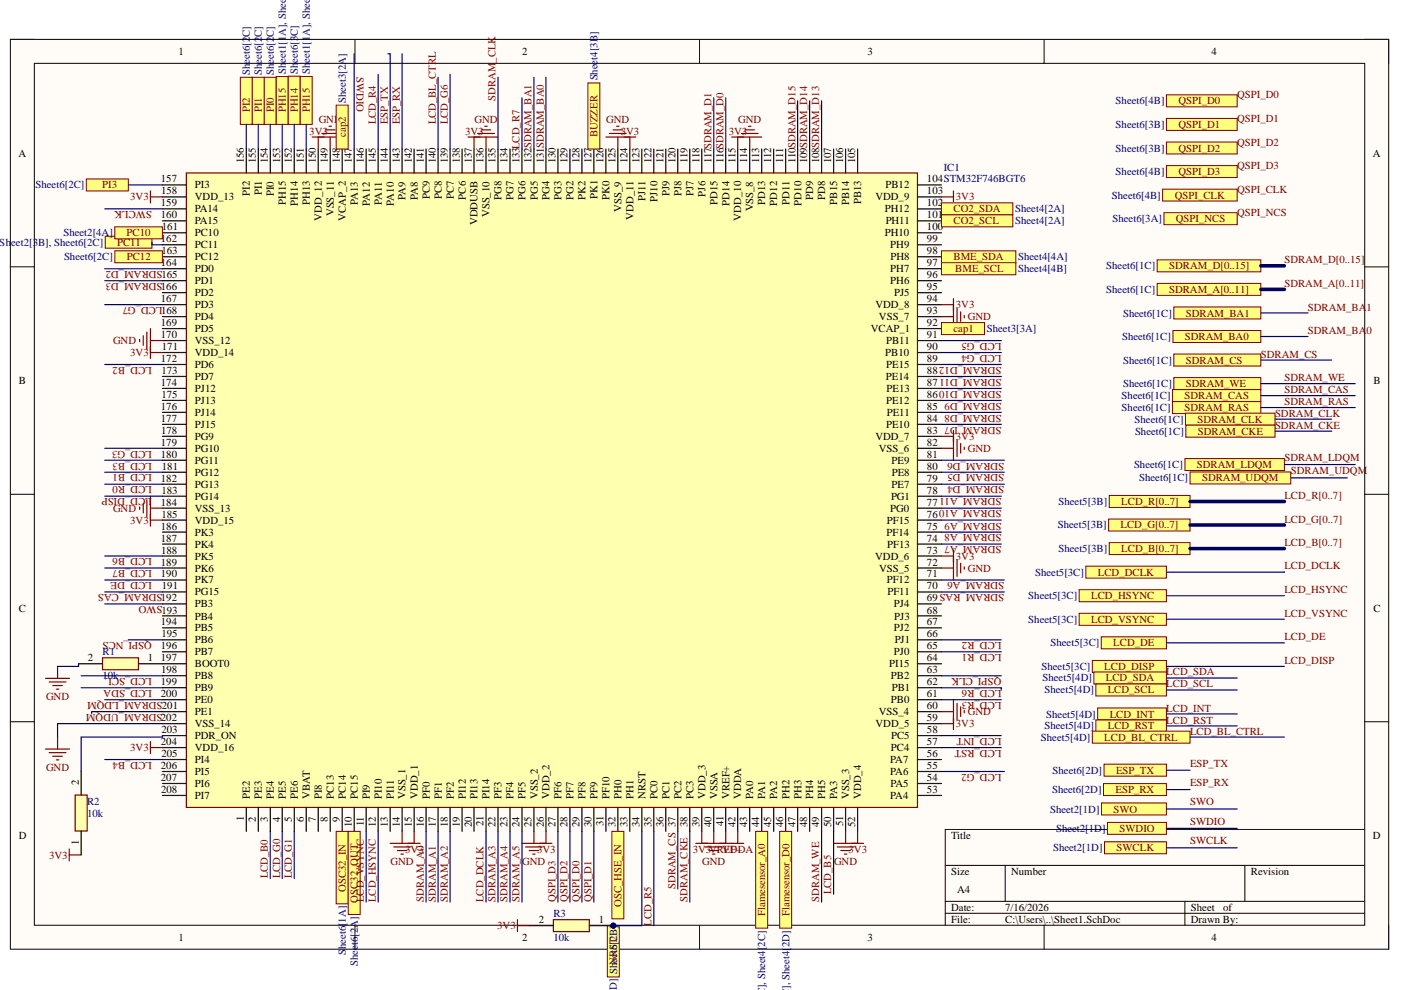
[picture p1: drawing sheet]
<svg xmlns="http://www.w3.org/2000/svg" width="297mm" height="210mm" viewBox="0 0 297 210" stroke-linecap="round" stroke-linejoin="round" font-family="sans-serif">
<defs><g id="words">
<g font-size="2.3">
<text x="37.8" y="11.7">1</text>
<text x="110.7" y="11.7">2</text>
<text x="183.9" y="11.7">3</text>
<text x="256.8" y="11.7">4</text>
<text x="3.9" y="33.2">A</text>
<text x="51.7" y="34.6" transform="rotate(-90 51.7 34.6)">156</text>
<text x="54.3" y="34.6" transform="rotate(-90 54.3 34.6)">155</text>
<text x="56.8" y="34.6" transform="rotate(-90 56.8 34.6)">154</text>
<text x="59.4" y="34.6" transform="rotate(-90 59.4 34.6)">153</text>
<text x="61.9" y="34.6" transform="rotate(-90 61.9 34.6)">152</text>
<text x="64.4" y="34.6" transform="rotate(-90 64.4 34.6)">151</text>
<text x="67" y="34.6" transform="rotate(-90 67 34.6)">150</text>
<text x="69.5" y="34.6" transform="rotate(-90 69.5 34.6)">149</text>
<text x="72.1" y="34.6" transform="rotate(-90 72.1 34.6)">148</text>
<text x="74.6" y="34.6" transform="rotate(-90 74.6 34.6)">147</text>
<text x="77.1" y="34.6" transform="rotate(-90 77.1 34.6)">146</text>
<text x="79.7" y="34.6" transform="rotate(-90 79.7 34.6)">145</text>
<text x="82.2" y="34.6" transform="rotate(-90 82.2 34.6)">144</text>
<text x="84.7" y="34.6" transform="rotate(-90 84.7 34.6)">143</text>
<text x="87.3" y="34.6" transform="rotate(-90 87.3 34.6)">142</text>
<text x="89.9" y="34.6" transform="rotate(-90 89.9 34.6)">141</text>
<text x="92.4" y="34.6" transform="rotate(-90 92.4 34.6)">140</text>
<text x="94.9" y="34.6" transform="rotate(-90 94.9 34.6)">139</text>
<text x="97.5" y="34.6" transform="rotate(-90 97.5 34.6)">138</text>
<text x="100" y="34.6" transform="rotate(-90 100 34.6)">137</text>
<text x="102.5" y="34.6" transform="rotate(-90 102.5 34.6)">136</text>
<text x="105.1" y="34.6" transform="rotate(-90 105.1 34.6)">135</text>
<text x="107.6" y="34.6" transform="rotate(-90 107.6 34.6)">134</text>
<text x="110.2" y="34.6" transform="rotate(-90 110.2 34.6)">133LCD_R7</text>
<text x="112.7" y="34.6" transform="rotate(-90 112.7 34.6)">132SDRAM_BA1</text>
<text x="115.3" y="34.6" transform="rotate(-90 115.3 34.6)">131SDRAM_BA0</text>
<text x="117.8" y="34.6" transform="rotate(-90 117.8 34.6)">130</text>
<text x="120.3" y="34.6" transform="rotate(-90 120.3 34.6)">129</text>
<text x="122.9" y="34.6" transform="rotate(-90 122.9 34.6)">128</text>
<text x="125.4" y="34.6" transform="rotate(-90 125.4 34.6)">127</text>
<text x="128" y="34.6" transform="rotate(-90 128 34.6)">126</text>
<text x="130.5" y="34.6" transform="rotate(-90 130.5 34.6)">125</text>
<text x="133" y="34.6" transform="rotate(-90 133 34.6)">124</text>
<text x="135.6" y="34.6" transform="rotate(-90 135.6 34.6)">123</text>
<text x="138.1" y="34.6" transform="rotate(-90 138.1 34.6)">122</text>
<text x="140.7" y="34.6" transform="rotate(-90 140.7 34.6)">121</text>
<text x="143.2" y="34.6" transform="rotate(-90 143.2 34.6)">120</text>
<text x="145.8" y="34.6" transform="rotate(-90 145.8 34.6)">119</text>
<text x="148.3" y="34.6" transform="rotate(-90 148.3 34.6)">118</text>
<text x="150.8" y="34.6" transform="rotate(-90 150.8 34.6)">117SDRAM_D1</text>
<text x="153.4" y="34.6" transform="rotate(-90 153.4 34.6)">116SDRAM_D0</text>
<text x="155.9" y="34.6" transform="rotate(-90 155.9 34.6)">115</text>
<text x="158.4" y="34.6" transform="rotate(-90 158.4 34.6)">114</text>
<text x="161" y="34.6" transform="rotate(-90 161 34.6)">113</text>
<text x="163.5" y="34.6" transform="rotate(-90 163.5 34.6)">112</text>
<text x="166.1" y="34.6" transform="rotate(-90 166.1 34.6)">111</text>
<text x="168.6" y="34.6" transform="rotate(-90 168.6 34.6)">110SDRAM_D15</text>
<text x="171.2" y="34.6" transform="rotate(-90 171.2 34.6)">109SDRAM_D14</text>
<text x="173.7" y="34.6" transform="rotate(-90 173.7 34.6)">108SDRAM_D13</text>
<text x="176.2" y="34.6" transform="rotate(-90 176.2 34.6)">107</text>
<text x="178.8" y="34.6" transform="rotate(-90 178.8 34.6)">106</text>
<text x="181.3" y="34.6" transform="rotate(-90 181.3 34.6)">105</text>
<text x="291" y="33.2">A</text>
<text x="34.1" y="38.7">157</text>
<text x="34.2" y="41.2">158</text>
<text x="41.3" y="40">PI3</text>
<text x="53" y="41.5" transform="rotate(-90 53 41.5)">PI2</text>
<text x="55.5" y="41.3" transform="rotate(-90 55.5 41.3)">PI1</text>
<text x="58.1" y="41.6" transform="rotate(-90 58.1 41.6)">PI0</text>
<text x="142" y="41.6" transform="rotate(-90 142 41.6)">PJ9</text>
<text x="144.5" y="41.6" transform="rotate(-90 144.5 41.6)">PJ8</text>
<text x="147" y="41.6" transform="rotate(-90 147 41.6)">PJ7</text>
<text x="149.6" y="41.7" transform="rotate(-90 149.6 41.7)">PJ6</text>
<text x="187.7" y="40">PB12</text>
<text x="196.5" y="41.2">103</text>
<text x="196.5" y="38.7">104STM32F746BGT6</text>
<text x="34.1" y="46.3">160</text>
<text x="34.1" y="43.8">159</text>
<text x="41.3" y="47.6">PA15</text>
<text x="41.3" y="45">PA14</text>
<text x="41.3" y="42.5">VDD_13</text>
<text x="60.6" y="43.5" transform="rotate(-90 60.6 43.5)">PH15</text>
<text x="63.2" y="43.6" transform="rotate(-90 63.2 43.6)">PH14</text>
<text x="65.7" y="43.5" transform="rotate(-90 65.7 43.5)">PH13</text>
<text x="68.2" y="46.8" transform="rotate(-90 68.2 46.8)">VDD_12</text>
<text x="70.8" y="45.8" transform="rotate(-90 70.8 45.8)">VSS_11</text>
<text x="73.3" y="46.8" transform="rotate(-90 73.3 46.8)">VCAP_2</text>
<text x="75.9" y="43.5" transform="rotate(-90 75.9 43.5)">PA13</text>
<text x="78.4" y="43.6" transform="rotate(-90 78.4 43.6)">PA12</text>
<text x="80.9" y="43.4" transform="rotate(-90 80.9 43.4)">PA11</text>
<text x="83.5" y="43.6" transform="rotate(-90 83.5 43.6)">PA10</text>
<text x="86" y="42.4" transform="rotate(-90 86 42.4)">PA9</text>
<text x="88.6" y="42.4" transform="rotate(-90 88.6 42.4)">PA8</text>
<text x="91.1" y="42.3" transform="rotate(-90 91.1 42.3)">PC9</text>
<text x="93.7" y="42.3" transform="rotate(-90 93.7 42.3)">PC8</text>
<text x="96.2" y="42.3" transform="rotate(-90 96.2 42.3)">PC7</text>
<text x="98.7" y="42.3" transform="rotate(-90 98.7 42.3)">PC6</text>
<text x="101.3" y="47.7" transform="rotate(-90 101.3 47.7)">VDDUSB</text>
<text x="103.8" y="46" transform="rotate(-90 103.8 46)">VSS_10</text>
<text x="106.3" y="42.4" transform="rotate(-90 106.3 42.4)">PG8</text>
<text x="108.9" y="42.4" transform="rotate(-90 108.9 42.4)">PG7</text>
<text x="111.4" y="42.4" transform="rotate(-90 111.4 42.4)">PG6</text>
<text x="114" y="42.4" transform="rotate(-90 114 42.4)">PG5</text>
<text x="116.5" y="42.4" transform="rotate(-90 116.5 42.4)">PG4</text>
<text x="119.1" y="42.3" transform="rotate(-90 119.1 42.3)">PG3</text>
<text x="121.6" y="42.4" transform="rotate(-90 121.6 42.4)">PG2</text>
<text x="124.1" y="42.4" transform="rotate(-90 124.1 42.4)">PK2</text>
<text x="126.7" y="42.2" transform="rotate(-90 126.7 42.2)">PK1</text>
<text x="129.2" y="42.4" transform="rotate(-90 129.2 42.4)">PK0</text>
<text x="131.8" y="44.9" transform="rotate(-90 131.8 44.9)">VSS_9</text>
<text x="134.3" y="46.6" transform="rotate(-90 134.3 46.6)">VDD_11</text>
<text x="136.8" y="42.6" transform="rotate(-90 136.8 42.6)">PJ11</text>
<text x="139.4" y="42.8" transform="rotate(-90 139.4 42.8)">PJ10</text>
<text x="152.1" y="43.5" transform="rotate(-90 152.1 43.5)">PD15</text>
<text x="154.6" y="43.6" transform="rotate(-90 154.6 43.6)">PD14</text>
<text x="157.2" y="46.8" transform="rotate(-90 157.2 46.8)">VDD_10</text>
<text x="159.7" y="44.8" transform="rotate(-90 159.7 44.8)">VSS_8</text>
<text x="162.2" y="43.5" transform="rotate(-90 162.2 43.5)">PD13</text>
<text x="164.8" y="43.6" transform="rotate(-90 164.8 43.6)">PD12</text>
<text x="167.4" y="43.4" transform="rotate(-90 167.4 43.4)">PD11</text>
<text x="169.9" y="43.6" transform="rotate(-90 169.9 43.6)">PD10</text>
<text x="172.4" y="42.4" transform="rotate(-90 172.4 42.4)">PD9</text>
<text x="175" y="42.4" transform="rotate(-90 175 42.4)">PD8</text>
<text x="177.5" y="43.4" transform="rotate(-90 177.5 43.4)">PB15</text>
<text x="180" y="43.5" transform="rotate(-90 180 43.5)">PB14</text>
<text x="182.6" y="43.3" transform="rotate(-90 182.6 43.3)">PB13</text>
<text x="185.6" y="42.5">VDD_9</text>
<text x="187.6" y="45">PH12</text>
<text x="187.8" y="47.6">PH11</text>
<text x="196.5" y="46.3">101</text>
<text x="196.5" y="43.8">102</text>
<text x="34.1" y="51.4">162</text>
<text x="34.3" y="53.9">163</text>
<text x="34.3" y="48.8">161</text>
<text x="41.3" y="52.7">PC11</text>
<text x="41.3" y="50.1">PC10</text>
<text x="187.6" y="50.1">PH10</text>
<text x="188.8" y="52.7">PH9</text>
<text x="196.5" y="53.9">98</text>
<text x="196.5" y="51.4">99</text>
<text x="196.5" y="48.8">100</text>
<text x="34.1" y="56.5">164</text>
<text x="34.2" y="59">165</text>
<text x="41.3" y="57.7">PD0</text>
<text x="41.3" y="55.2">PC12</text>
<text x="188.8" y="57.7">PH7</text>
<text x="188.8" y="55.2">PH8</text>
<text x="196.5" y="59">96</text>
<text x="196.5" y="56.5">97</text>
<text x="34.1" y="64.1">167</text>
<text x="34.1" y="61.5">166</text>
<text x="41.3" y="65.3">PD3</text>
<text x="41.3" y="62.8">PD2</text>
<text x="41.3" y="60.3">PD1</text>
<text x="185.6" y="65.3">VDD_8</text>
<text x="188.8" y="60.3">PH6</text>
<text x="189.6" y="62.8">PJ5</text>
<text x="196.5" y="64.1">94</text>
<text x="196.5" y="61.5">95</text>
<text x="34.1" y="71.7">170</text>
<text x="34.1" y="69.1">169</text>
<text x="34.2" y="66.6">168</text>
<text x="41.3" y="70.4">PD5</text>
<text x="41.3" y="67.9">PD4</text>
<text x="184.6" y="70.4">VCAP_1</text>
<text x="186.4" y="67.9">VSS_7</text>
<text x="196.5" y="71.7">91</text>
<text x="196.5" y="69.1">92</text>
<text x="196.5" y="66.6">93</text>
<text x="34.1" y="76.8">172</text>
<text x="34.3" y="74.2">171</text>
<text x="41.3" y="75.5">VDD_14</text>
<text x="41.3" y="72.9">VSS_12</text>
<text x="187.7" y="75.5">PB10</text>
<text x="187.9" y="72.9">PB11</text>
<text x="196.5" y="76.8">89</text>
<text x="196.5" y="74.2">90</text>
<text x="4" y="81.4">B</text>
<text x="34.1" y="81.9">174</text>
<text x="34.3" y="79.3">173</text>
<text x="41.3" y="83.1">PJ12</text>
<text x="41.3" y="80.6">PD7</text>
<text x="41.3" y="78.1">PD6</text>
<text x="187.8" y="80.6">PE14</text>
<text x="187.9" y="78.1">PE15</text>
<text x="188" y="83.1">PE13</text>
<text x="196.5" y="81.9">87</text>
<text x="196.5" y="79.3">88</text>
<text x="291.2" y="81.4">B</text>
<text x="34.1" y="89.5">177</text>
<text x="34.1" y="86.9">176</text>
<text x="34.2" y="84.4">175</text>
<text x="41.3" y="88.2">PJ14</text>
<text x="41.3" y="85.7">PJ13</text>
<text x="187.9" y="85.7">PE12</text>
<text x="188" y="88.2">PE11</text>
<text x="196.5" y="89.5">84</text>
<text x="196.5" y="86.9">85</text>
<text x="196.5" y="84.4">86</text>
<text x="34.1" y="94.5">179</text>
<text x="34.2" y="92">178</text>
<text x="41.3" y="95.8">PG10</text>
<text x="41.3" y="93.3">PG9</text>
<text x="41.3" y="90.7">PJ15</text>
<text x="185.6" y="93.3">VDD_7</text>
<text x="186.3" y="95.8">VSS_6</text>
<text x="187.9" y="90.7">PE10</text>
<text x="196.5" y="94.5">82</text>
<text x="196.5" y="92">83</text>
<text x="34.1" y="97.1">180</text>
<text x="34.3" y="99.6">181</text>
<text x="41.3" y="100.9">PG12</text>
<text x="41.3" y="98.3">PG11</text>
<text x="189" y="98.3">PE9</text>
<text x="189.1" y="100.9">PE8</text>
<text x="196.5" y="99.6">80</text>
<text x="196.5" y="97.1">81</text>
<text x="34.1" y="107.2">184</text>
<text x="34.1" y="102.1">182</text>
<text x="34.3" y="104.7">183</text>
<text x="41.3" y="106">PG14</text>
<text x="41.3" y="103.4">PG13</text>
<text x="188.9" y="106">PG1</text>
<text x="189" y="103.4">PE7</text>
<text x="196.5" y="107.2">77</text>
<text x="196.5" y="104.7">78</text>
<text x="196.5" y="102.1">79</text>
<text x="34.1" y="112.3">186</text>
<text x="34.2" y="109.8">185</text>
<text x="41.3" y="113.6">PK3</text>
<text x="41.3" y="111">VDD_15</text>
<text x="41.3" y="108.5">VSS_13</text>
<text x="188" y="113.6">PF14</text>
<text x="188" y="111">PF15</text>
<text x="188.8" y="108.5">PG0</text>
<text x="196.5" y="112.3">75</text>
<text x="196.5" y="109.8">76</text>
<text x="34.1" y="119.9">189</text>
<text x="34.1" y="114.8">187</text>
<text x="34.2" y="117.4">188</text>
<text x="41.3" y="118.6">PK5</text>
<text x="41.3" y="116.1">PK4</text>
<text x="185.5" y="118.6">VDD_6</text>
<text x="188.1" y="116.1">PF13</text>
<text x="196.5" y="119.9">72</text>
<text x="196.5" y="117.4">73</text>
<text x="196.5" y="114.8">74</text>
<text x="34.1" y="122.4">190</text>
<text x="34.3" y="125">191</text>
<text x="41.3" y="123.7">PK7</text>
<text x="41.3" y="121.2">PK6</text>
<text x="186.4" y="121.2">VSS_5</text>
<text x="188" y="123.7">PF12</text>
<text x="196.5" y="125">70</text>
<text x="196.5" y="122.4">71</text>
<text x="4" y="129.7">C</text>
<text x="34.1" y="127.5">192</text>
<text x="34.3" y="130.1">193</text>
<text x="41.3" y="131.4">PB4</text>
<text x="41.3" y="128.8">PB3</text>
<text x="41.3" y="126.2">PG15</text>
<text x="188.2" y="126.2">PF11</text>
<text x="189.5" y="128.8">PJ4</text>
<text x="189.6" y="131.4">PJ3</text>
<text x="196.5" y="130.1">68</text>
<text x="196.5" y="127.5">69</text>
<text x="291.2" y="129.7">C</text>
<text x="34.1" y="137.7">196</text>
<text x="34.1" y="132.6">194</text>
<text x="34.2" y="135.2">195</text>
<text x="41.3" y="136.4">PB6</text>
<text x="41.3" y="133.9">PB5</text>
<text x="189.5" y="133.9">PJ2</text>
<text x="189.7" y="136.4">PJ1</text>
<text x="196.5" y="137.7">65</text>
<text x="196.5" y="135.2">66</text>
<text x="196.5" y="132.6">67</text>
<text x="18.6" y="140.2">2</text>
<text x="31.4" y="140.2">1</text>
<text x="34.1" y="140.2">197</text>
<text x="34.2" y="142.8">198</text>
<text x="41.3" y="141.5">BOOT0</text>
<text x="41.3" y="139">PB7</text>
<text x="188.5" y="141.5">PI15</text>
<text x="189.5" y="139">PJ0</text>
<text x="196.5" y="142.8">63</text>
<text x="196.5" y="140.2">64</text>
<text x="34.1" y="147.8">200</text>
<text x="34.1" y="145.3">199</text>
<text x="41.3" y="149.1">PE0</text>
<text x="41.3" y="146.6">PB9</text>
<text x="41.3" y="144">PB8</text>
<text x="188.9" y="149.1">PB0</text>
<text x="188.9" y="144">PB2</text>
<text x="189.1" y="146.6">PB1</text>
<text x="196.5" y="147.8">61</text>
<text x="196.5" y="145.3">62</text>
<text x="34.1" y="152.9">202</text>
<text x="34.3" y="155.4">203</text>
<text x="34.3" y="150.4">201</text>
<text x="41.3" y="154.2">VSS_14</text>
<text x="41.3" y="151.6">PE1</text>
<text x="185.6" y="154.2">VDD_5</text>
<text x="186.3" y="151.6">VSS_4</text>
<text x="196.5" y="155.4">58</text>
<text x="196.5" y="152.9">59</text>
<text x="196.5" y="150.4">60</text>
<text x="34.1" y="158">204</text>
<text x="34.2" y="160.5">205</text>
<text x="41.3" y="161.8">PI4</text>
<text x="41.3" y="159.3">VDD_16</text>
<text x="41.3" y="156.7">PDR_ON</text>
<text x="188.8" y="161.8">PA7</text>
<text x="188.9" y="159.3">PC4</text>
<text x="188.9" y="156.7">PC5</text>
<text x="196.5" y="160.5">56</text>
<text x="196.5" y="158">57</text>
<text x="16.7" y="166.5" transform="rotate(-90 16.7 166.5)">2</text>
<text x="34.1" y="165.6">207</text>
<text x="34.1" y="163.1">206</text>
<text x="41.3" y="166.9">PI6</text>
<text x="41.3" y="164.3">PI5</text>
<text x="188.8" y="164.3">PA6</text>
<text x="188.8" y="166.9">PA5</text>
<text x="196.5" y="165.6">54</text>
<text x="196.5" y="163.1">55</text>
<text x="34.2" y="168.1">208</text>
<text x="41.3" y="169.4">PI7</text>
<text x="53" y="169.4" transform="rotate(-90 53 169.4)">PE2</text>
<text x="55.5" y="169.4" transform="rotate(-90 55.5 169.4)">PE3</text>
<text x="58.1" y="169.4" transform="rotate(-90 58.1 169.4)">PE4</text>
<text x="60.6" y="169.4" transform="rotate(-90 60.6 169.4)">PE5</text>
<text x="63.2" y="169.4" transform="rotate(-90 63.2 169.4)">PE6</text>
<text x="65.7" y="169.4" transform="rotate(-90 65.7 169.4)">VBAT</text>
<text x="68.2" y="169.4" transform="rotate(-90 68.2 169.4)">PI8</text>
<text x="70.8" y="169.4" transform="rotate(-90 70.8 169.4)">PC13</text>
<text x="73.3" y="169.4" transform="rotate(-90 73.3 169.4)">PC14</text>
<text x="75.9" y="169.4" transform="rotate(-90 75.9 169.4)">PC15</text>
<text x="78.4" y="169.4" transform="rotate(-90 78.4 169.4)">PI9</text>
<text x="80.9" y="169.4" transform="rotate(-90 80.9 169.4)">PI10</text>
<text x="83.5" y="169.4" transform="rotate(-90 83.5 169.4)">PI11</text>
<text x="86" y="169.4" transform="rotate(-90 86 169.4)">VSS_1</text>
<text x="88.6" y="169.4" transform="rotate(-90 88.6 169.4)">VDD_1</text>
<text x="91.1" y="169.4" transform="rotate(-90 91.1 169.4)">PF0</text>
<text x="93.7" y="169.4" transform="rotate(-90 93.7 169.4)">PF1</text>
<text x="96.2" y="169.4" transform="rotate(-90 96.2 169.4)">PF2</text>
<text x="98.7" y="169.4" transform="rotate(-90 98.7 169.4)">PI12</text>
<text x="101.3" y="169.4" transform="rotate(-90 101.3 169.4)">PI13</text>
<text x="103.8" y="169.4" transform="rotate(-90 103.8 169.4)">PI14</text>
<text x="106.3" y="169.4" transform="rotate(-90 106.3 169.4)">PF3</text>
<text x="108.9" y="169.4" transform="rotate(-90 108.9 169.4)">PF4</text>
<text x="111.4" y="169.4" transform="rotate(-90 111.4 169.4)">PF5</text>
<text x="114" y="169.4" transform="rotate(-90 114 169.4)">VSS_2</text>
<text x="116.5" y="169.4" transform="rotate(-90 116.5 169.4)">VDD_2</text>
<text x="119.1" y="169.4" transform="rotate(-90 119.1 169.4)">PF6</text>
<text x="121.6" y="169.4" transform="rotate(-90 121.6 169.4)">PF7</text>
<text x="124.1" y="169.4" transform="rotate(-90 124.1 169.4)">PF8</text>
<text x="126.7" y="169.4" transform="rotate(-90 126.7 169.4)">PF9</text>
<text x="129.2" y="169.4" transform="rotate(-90 129.2 169.4)">PF10</text>
<text x="131.8" y="169.4" transform="rotate(-90 131.8 169.4)">PH0</text>
<text x="134.3" y="169.4" transform="rotate(-90 134.3 169.4)">PH1</text>
<text x="136.8" y="169.4" transform="rotate(-90 136.8 169.4)">NRST</text>
<text x="139.4" y="169.4" transform="rotate(-90 139.4 169.4)">PC0</text>
<text x="142" y="169.4" transform="rotate(-90 142 169.4)">PC1</text>
<text x="144.5" y="169.4" transform="rotate(-90 144.5 169.4)">PC2</text>
<text x="147" y="169.4" transform="rotate(-90 147 169.4)">PC3</text>
<text x="149.6" y="169.4" transform="rotate(-90 149.6 169.4)">VDD_3</text>
<text x="152.1" y="169.4" transform="rotate(-90 152.1 169.4)">VSSA</text>
<text x="154.6" y="169.4" transform="rotate(-90 154.6 169.4)">VREF+</text>
<text x="157.2" y="169.4" transform="rotate(-90 157.2 169.4)">VDDA</text>
<text x="159.7" y="169.4" transform="rotate(-90 159.7 169.4)">PA0</text>
<text x="162.2" y="169.4" transform="rotate(-90 162.2 169.4)">PA1</text>
<text x="164.8" y="169.4" transform="rotate(-90 164.8 169.4)">PA2</text>
<text x="167.4" y="169.4" transform="rotate(-90 167.4 169.4)">PH2</text>
<text x="169.9" y="169.4" transform="rotate(-90 169.9 169.4)">PH3</text>
<text x="172.4" y="169.4" transform="rotate(-90 172.4 169.4)">PH4</text>
<text x="175" y="169.4" transform="rotate(-90 175 169.4)">PH5</text>
<text x="177.5" y="169.4" transform="rotate(-90 177.5 169.4)">PA3</text>
<text x="180" y="169.4" transform="rotate(-90 180 169.4)">VSS_3</text>
<text x="182.6" y="169.4" transform="rotate(-90 182.6 169.4)">VDD_4</text>
<text x="188.8" y="169.4">PA4</text>
<text x="196.5" y="168.1">53</text>
<text x="4" y="177.9">D</text>
<text x="16.7" y="179.1" transform="rotate(-90 16.7 179.1)">1</text>
<text x="51.7" y="174.1" transform="rotate(-90 51.7 174.1)">1</text>
<text x="54.3" y="174.3" transform="rotate(-90 54.3 174.3)">2</text>
<text x="56.8" y="174.2" transform="rotate(-90 56.8 174.2)">3</text>
<text x="59.4" y="174.3" transform="rotate(-90 59.4 174.3)">4</text>
<text x="61.9" y="174.2" transform="rotate(-90 61.9 174.2)">5</text>
<text x="64.4" y="174.3" transform="rotate(-90 64.4 174.3)">6</text>
<text x="67" y="174.3" transform="rotate(-90 67 174.3)">7</text>
<text x="69.5" y="174.2" transform="rotate(-90 69.5 174.2)">8</text>
<text x="72.1" y="174.3" transform="rotate(-90 72.1 174.3)">9</text>
<text x="74.6" y="175.4" transform="rotate(-90 74.6 175.4)">10</text>
<text x="77.1" y="175.2" transform="rotate(-90 77.1 175.2)">11</text>
<text x="79.7" y="175.4" transform="rotate(-90 79.7 175.4)">12</text>
<text x="82.2" y="175.3" transform="rotate(-90 82.2 175.3)">13</text>
<text x="84.7" y="175.4" transform="rotate(-90 84.7 175.4)">14</text>
<text x="87.3" y="175.4" transform="rotate(-90 87.3 175.4)">15</text>
<text x="89.9" y="175.4" transform="rotate(-90 89.9 175.4)">16</text>
<text x="92.4" y="175.4" transform="rotate(-90 92.4 175.4)">17</text>
<text x="94.9" y="175.4" transform="rotate(-90 94.9 175.4)">18</text>
<text x="97.5" y="175.4" transform="rotate(-90 97.5 175.4)">19</text>
<text x="100" y="175.4" transform="rotate(-90 100 175.4)">20</text>
<text x="102.5" y="175.2" transform="rotate(-90 102.5 175.2)">21</text>
<text x="105.1" y="175.4" transform="rotate(-90 105.1 175.4)">22</text>
<text x="107.6" y="175.3" transform="rotate(-90 107.6 175.3)">23</text>
<text x="110.2" y="175.4" transform="rotate(-90 110.2 175.4)">24</text>
<text x="112.7" y="175.4" transform="rotate(-90 112.7 175.4)">25</text>
<text x="115.3" y="175.4" transform="rotate(-90 115.3 175.4)">26</text>
<text x="117.8" y="175.4" transform="rotate(-90 117.8 175.4)">27</text>
<text x="120.3" y="175.4" transform="rotate(-90 120.3 175.4)">28</text>
<text x="122.9" y="175.4" transform="rotate(-90 122.9 175.4)">29</text>
<text x="125.4" y="175.4" transform="rotate(-90 125.4 175.4)">30</text>
<text x="128" y="175.2" transform="rotate(-90 128 175.2)">31</text>
<text x="130.5" y="175.4" transform="rotate(-90 130.5 175.4)">32</text>
<text x="133" y="175.3" transform="rotate(-90 133 175.3)">33</text>
<text x="135.6" y="175.4" transform="rotate(-90 135.6 175.4)">34</text>
<text x="138.1" y="175.4" transform="rotate(-90 138.1 175.4)">35</text>
<text x="140.7" y="175.4" transform="rotate(-90 140.7 175.4)">36</text>
<text x="145.8" y="175.4" transform="rotate(-90 145.8 175.4)">38</text>
<text x="148.3" y="175.4" transform="rotate(-90 148.3 175.4)">39</text>
<text x="150.8" y="175.4" transform="rotate(-90 150.8 175.4)">40</text>
<text x="153.4" y="175.2" transform="rotate(-90 153.4 175.2)">41</text>
<text x="155.9" y="175.4" transform="rotate(-90 155.9 175.4)">42</text>
<text x="158.4" y="175.3" transform="rotate(-90 158.4 175.3)">43</text>
<text x="161" y="175.4" transform="rotate(-90 161 175.4)">44</text>
<text x="163.5" y="175.4" transform="rotate(-90 163.5 175.4)">45</text>
<text x="166.1" y="175.4" transform="rotate(-90 166.1 175.4)">46</text>
<text x="168.6" y="175.4" transform="rotate(-90 168.6 175.4)">47</text>
<text x="171.2" y="175.4" transform="rotate(-90 171.2 175.4)">48</text>
<text x="173.7" y="175.4" transform="rotate(-90 173.7 175.4)">49</text>
<text x="176.2" y="175.4" transform="rotate(-90 176.2 175.4)">50</text>
<text x="178.8" y="175.2" transform="rotate(-90 178.8 175.2)">51</text>
<text x="181.3" y="175.4" transform="rotate(-90 181.3 175.4)">52</text>
<text x="201.7" y="177.9">Title</text>
<text x="291.1" y="177.9">D</text>
<text x="201.7" y="185.5">Size</text>
<text x="214.4" y="185.5">Number</text>
<text x="265.2" y="185.5">Revision</text>
<text x="202.9" y="189.3">A4</text>
<text x="114.3" y="195.7">2</text>
<text x="127" y="195.7">1</text>
<text x="201.7" y="193.1">Date:</text>
<text x="201.7" y="195.6">File:</text>
<text x="213.1" y="193.1">7/16/2026</text>
<text x="213.1" y="195.6">C:\Users\..\Sheet1.SchDoc</text>
<text x="252.5" y="193.1">Sheet</text>
<text x="252.5" y="195.6">Drawn By:</text>
<text x="259.3" y="193.1">of</text>
<text x="37.8" y="199.5">1</text>
<text x="110.7" y="199.5">2</text>
<text x="183.9" y="199.5">3</text>
<text x="256.8" y="199.5">4</text>
</g>
<g font-size="2.3" fill="#000080">
<text x="53" y="7.8" transform="rotate(-90 53 7.8)">C]</text>
<text x="55.5" y="7.8" transform="rotate(-90 55.5 7.8)">C]</text>
<text x="58.1" y="7.8" transform="rotate(-90 58.1 7.8)">C]</text>
<text x="53" y="15.9" transform="rotate(-90 53 15.9)">Sheet6[2</text>
<text x="55.5" y="15.9" transform="rotate(-90 55.5 15.9)">Sheet6[2</text>
<text x="58.1" y="15.9" transform="rotate(-90 58.1 15.9)">Sheet6[2</text>
<text x="60.6" y="15.7" transform="rotate(-90 60.6 15.7)">Sh</text>
<text x="60.6" y="13.3" transform="rotate(-90 60.6 13.3)">eet1[1A], Sheet6</text>
<text x="63.2" y="15.7" transform="rotate(-90 63.2 15.7)">Sh</text>
<text x="63.2" y="13.3" transform="rotate(-90 63.2 13.3)">eet6[3C]</text>
<text x="65.7" y="15.7" transform="rotate(-90 65.7 15.7)">Sh</text>
<text x="65.7" y="13.3" transform="rotate(-90 65.7 13.3)">eet1[1A], Sheet6</text>
<text x="126.7" y="17.1" transform="rotate(-90 126.7 17.1)">Sheet4[3B]</text>
<text x="73.3" y="21.8" transform="rotate(-90 73.3 21.8)">Sheet3[2A]</text>
<text x="236.5" y="22.1">Sheet6[4B]</text>
<text x="236.5" y="27.1">Sheet6[3B]</text>
<text x="236.5" y="32.1">Sheet6[3B]</text>
<text x="7.5" y="40">Sheet6[2C]</text>
<text x="200.1" y="36.2">IC1</text>
<text x="236.5" y="37.1">Sheet6[4B]</text>
<text x="215.2" y="45">Sheet4[2A]</text>
<text x="215.2" y="47.6">Sheet4[2A]</text>
<text x="235.7" y="42.1">Sheet6[4B]</text>
<text x="235.9" y="47.1">Sheet6[3A]</text>
<text x="0" y="52.1">Sheet2[3B], Sheet6[2C]</text>
<text x="13.4" y="50.1">Sheet2[4A]</text>
<text x="13.6" y="55.2">Sheet6[2C]</text>
<text x="215.9" y="55.2">Sheet4[4A]</text>
<text x="215.9" y="57.7">Sheet4[4B]</text>
<text x="234.6" y="57.1">Sheet6[1C]</text>
<text x="234.6" y="62.1">Sheet6[1C]</text>
<text x="209.2" y="70.4">Sheet3[3A]</text>
<text x="238.1" y="67.1">Sheet6[1C]</text>
<text x="237.9" y="72.1">Sheet6[1C]</text>
<text x="238.1" y="77.1">Sheet6[1C]</text>
<text x="238.1" y="82.1">Sheet6[1C]</text>
<text x="237.8" y="84.6">Sheet6[1C]</text>
<text x="237.8" y="87.2">Sheet6[1C]</text>
<text x="240.6" y="89.6">Sheet6[1C]</text>
<text x="240.6" y="92.2">Sheet6[1C]</text>
<text x="240.4" y="99.3">Sheet6[1C]</text>
<text x="224.4" y="107.1">Sheet5[3B]</text>
<text x="241.5" y="102.1">Sheet6[1C]</text>
<text x="224.3" y="112.1">Sheet5[3B]</text>
<text x="224.4" y="117.1">Sheet5[3B]</text>
<text x="219.5" y="122.1">Sheet5[3C]</text>
<text x="218" y="127">Sheet5[3C]</text>
<text x="218" y="132.1">Sheet5[3C]</text>
<text x="222.7" y="137.1">Sheet5[3C]</text>
<text x="21.7" y="139">R1</text>
<text x="220.8" y="142">Sheet5[3C]</text>
<text x="21.7" y="144">10k</text>
<text x="221" y="144.5">Sheet5[4D]</text>
<text x="221.4" y="147">Sheet5[4D]</text>
<text x="221.4" y="154.7">Sheet5[4D]</text>
<text x="221.8" y="152.1">Sheet5[4D]</text>
<text x="220.7" y="157">Sheet5[4D]</text>
<text x="223.2" y="164">Sheet6[2D]</text>
<text x="18.5" y="170.6">R2</text>
<text x="18.5" y="173.1">10k</text>
<text x="222.6" y="172.3">Sheet2[1D]</text>
<text x="223.1" y="168.1">Sheet6[2D]</text>
<text x="223.9" y="176.4">Sheet2[1D]</text>
<text x="223.3" y="180.5">Sheet2[1D]</text>
<text x="73.3" y="195.6" transform="rotate(-90 73.3 195.6)">1A]</text>
<text x="117.3" y="194.5">R3</text>
<text x="73.3" y="202.5" transform="rotate(-90 73.3 202.5)">Sheet6[</text>
<text x="117.3" y="199.6">10k</text>
<text x="162.2" y="200.7" transform="rotate(-90 162.2 200.7)">2C]</text>
<text x="167.4" y="200.8" transform="rotate(-90 167.4 200.8)">2D]</text>
<text x="75.9" y="204.8" transform="rotate(-90 75.9 204.8)">Sheet6[2A]</text>
<text x="130.8" y="210" transform="rotate(-90 130.8 210)">D]</text>
<text x="130.9" y="206.5" transform="rotate(-90 130.9 206.5)">ShNRST</text>
<text x="130.9" y="204.1" transform="rotate(-90 130.9 204.1)">eet6[2B]</text>
<text x="162.2" y="209.5" transform="rotate(-90 162.2 209.5)">], Sheet4[</text>
<text x="167.4" y="209.7" transform="rotate(-90 167.4 209.7)">], Sheet4[</text>
</g>
<g font-size="2.3" fill="#800000">
<text x="75.6" y="16.4" transform="rotate(90 75.6 16.4)">SWDIO</text>
<text x="105.1" y="13.3" transform="rotate(-90 105.1 13.3)">_CLK</text>
<text x="53" y="23.8" transform="rotate(-90 53 23.8)">PI2</text>
<text x="55.5" y="23.8" transform="rotate(-90 55.5 23.8)">PI1</text>
<text x="58.1" y="23.8" transform="rotate(-90 58.1 23.8)">PI0</text>
<text x="60.6" y="23.8" transform="rotate(-90 60.6 23.8)">PH15</text>
<text x="63.2" y="23.8" transform="rotate(-90 63.2 23.8)">PH14</text>
<text x="65.7" y="23.8" transform="rotate(-90 65.7 23.8)">PH15</text>
<text x="105.1" y="21.4" transform="rotate(-90 105.1 21.4)">SDRAM</text>
<text x="249.9" y="22.1">QSPI_D0</text>
<text x="262.3" y="20.9">QSPI_D0</text>
<text x="65.6" y="28.6">3V3</text>
<text x="67.6" y="26">GND</text>
<text x="73.3" y="29.1" transform="rotate(-90 73.3 29.1)">cap2</text>
<text x="79.7" y="26.4" transform="rotate(-90 79.7 26.4)">LCD_R4</text>
<text x="82.2" y="26.4" transform="rotate(-90 82.2 26.4)">ESP_TX</text>
<text x="84.7" y="26.4" transform="rotate(-90 84.7 26.4)">ESP_RX</text>
<text x="92.4" y="26.4" transform="rotate(-90 92.4 26.4)">LCD_BL_CTRL</text>
<text x="94.9" y="26.4" transform="rotate(-90 94.9 26.4)">LCD_G6</text>
<text x="98.6" y="28.6">3V3</text>
<text x="100.6" y="26">GND</text>
<text x="126.7" y="29.1" transform="rotate(-90 126.7 29.1)">BUZZER</text>
<text x="128.5" y="26">GND</text>
<text x="131.6" y="28.6">3V3</text>
<text x="154.5" y="28.6">3V3</text>
<text x="156.5" y="26">GND</text>
<text x="249.9" y="27.1">QSPI_D1</text>
<text x="262.3" y="25.8">QSPI_D1</text>
<text x="249.9" y="32.1">QSPI_D2</text>
<text x="262.3" y="30.9">QSPI_D2</text>
<text x="262.3" y="35.9">QSPI_D3</text>
<text x="21.7" y="40">PI3</text>
<text x="249.9" y="37.1">QSPI_D3</text>
<text x="262.3" y="40.8">QSPI_CLK</text>
<text x="27.6" y="42.5">3V3</text>
<text x="32.2" y="44.8" transform="rotate(-180 32.2 44.8)">SWCLK</text>
<text x="202.2" y="45">CO2_SDA</text>
<text x="202.2" y="47.6">CO2_SCL</text>
<text x="202.7" y="42.5">3V3</text>
<text x="249.1" y="42.1">QSPI_CLK</text>
<text x="249.3" y="47.1">QSPI_NCS</text>
<text x="262.3" y="45.9">QSPI_NCS</text>
<text x="24.9" y="52.1">PC11</text>
<text x="26.9" y="50.1">PC10</text>
<text x="26.9" y="55.2">PC12</text>
<text x="34.5" y="57.5" transform="rotate(-180 34.5 57.5)">SDRAM_D2</text>
<text x="202.2" y="55.2">BME_SDA</text>
<text x="202.5" y="57.7">BME_SCL</text>
<text x="247.9" y="57.1">SDRAM_D[0..15]</text>
<text x="272.3" y="55.8">SDRAM_D[0..15]</text>
<text x="34.5" y="60" transform="rotate(-180 34.5 60)">SDRAM_D3</text>
<text x="34.5" y="65.1" transform="rotate(-180 34.5 65.1)">LCD_G7</text>
<text x="202.7" y="65.3">3V3</text>
<text x="247.9" y="62.1">SDRAM_A[0..11]</text>
<text x="272.3" y="60.8">SDRAM_A[0..11]</text>
<text x="277.3" y="65.8">SDRAM_BA1</text>
<text x="202.2" y="70.4">cap1</text>
<text x="205.2" y="67.9">GND</text>
<text x="251.4" y="67.1">SDRAM_BA1</text>
<text x="277.3" y="70.8">SDRAM_BA0</text>
<text x="24" y="72.9">GND</text>
<text x="27.6" y="75.5">3V3</text>
<text x="32.2" y="77.8" transform="rotate(-180 32.2 77.8)">LCD_B2</text>
<text x="212.3" y="77.8" transform="rotate(-180 212.3 77.8)">SDRAM_D12</text>
<text x="212.3" y="75.2" transform="rotate(-180 212.3 75.2)">LCD_G4</text>
<text x="212.3" y="72.7" transform="rotate(-180 212.3 72.7)">LCD_G5</text>
<text x="251.2" y="72.1">SDRAM_BA0</text>
<text x="251.4" y="77.1">SDRAM_CS</text>
<text x="267.3" y="75.8">SDRAM_CS</text>
<text x="212.3" y="82.9" transform="rotate(-180 212.3 82.9)">SDRAM_D10</text>
<text x="212.3" y="80.3" transform="rotate(-180 212.3 80.3)">SDRAM_D11</text>
<text x="251.4" y="82.1">SDRAM_WE</text>
<text x="272.3" y="83.4">SDRAM_CAS</text>
<text x="272.3" y="80.8">SDRAM_WE</text>
<text x="212.3" y="87.9" transform="rotate(-180 212.3 87.9)">SDRAM_D8</text>
<text x="212.3" y="85.4" transform="rotate(-180 212.3 85.4)">SDRAM_D9</text>
<text x="251.1" y="84.6">SDRAM_CAS</text>
<text x="251.1" y="87.2">SDRAM_RAS</text>
<text x="253.9" y="89.6">SDRAM_CLK</text>
<text x="270.3" y="88.4">SDRAM_CLK</text>
<text x="272.3" y="85.9">SDRAM_RAS</text>
<text x="32.2" y="95.6" transform="rotate(-180 32.2 95.6)">LCD_G3</text>
<text x="202.7" y="93.3">3V3</text>
<text x="205.2" y="95.8">GND</text>
<text x="212.3" y="90.5" transform="rotate(-180 212.3 90.5)">SDRAM_D7</text>
<text x="254" y="92.2">SDRAM_CKE</text>
<text x="270.3" y="90.9">SDRAM_CKE</text>
<text x="32.2" y="100.6" transform="rotate(-180 32.2 100.6)">LCD_B1</text>
<text x="32.2" y="98.1" transform="rotate(-180 32.2 98.1)">LCD_B3</text>
<text x="212.9" y="100.6" transform="rotate(-180 212.9 100.6)">SDRAM_D5</text>
<text x="212.9" y="98.1" transform="rotate(-180 212.9 98.1)">SDRAM_D6</text>
<text x="253.8" y="99.3">SDRAM_LDQM</text>
<text x="272.3" y="97.7">SDRAM_LDQM</text>
<text x="273.7" y="100.5">SDRAM_UDQM</text>
<text x="32.2" y="103.1" transform="rotate(-180 32.2 103.1)">LCD_R0</text>
<text x="32.2" y="105.7" transform="rotate(-180 32.2 105.7)">LCD_DISP</text>
<text x="212.3" y="105.7" transform="rotate(-180 212.3 105.7)">SDRAM_A11</text>
<text x="212.9" y="103.1" transform="rotate(-180 212.9 103.1)">SDRAM_D4</text>
<text x="237.7" y="107.1">LCD_R[0..7]</text>
<text x="254.9" y="102.1">SDRAM_UDQM</text>
<text x="272.3" y="105.8">LCD_R[0..7]</text>
<text x="24" y="108.5">GND</text>
<text x="27.6" y="111">3V3</text>
<text x="212.3" y="113.3" transform="rotate(-180 212.3 113.3)">SDRAM_A8</text>
<text x="212.3" y="110.8" transform="rotate(-180 212.3 110.8)">SDRAM_A9</text>
<text x="212.3" y="108.2" transform="rotate(-180 212.3 108.2)">SDRAM_A10</text>
<text x="237.6" y="112.1">LCD_G[0..7]</text>
<text x="272.3" y="110.8">LCD_G[0..7]</text>
<text x="32.2" y="118.4" transform="rotate(-180 32.2 118.4)">LCD_B6</text>
<text x="202.7" y="118.6">3V3</text>
<text x="212.3" y="115.9" transform="rotate(-180 212.3 115.9)">SDRAM_A7</text>
<text x="237.7" y="117.1">LCD_B[0..7]</text>
<text x="272.3" y="115.8">LCD_B[0..7]</text>
<text x="32.2" y="123.5" transform="rotate(-180 32.2 123.5)">LCD_DE</text>
<text x="32.2" y="120.9" transform="rotate(-180 32.2 120.9)">LCD_B7</text>
<text x="34.5" y="126" transform="rotate(-180 34.5 126)">SDRAM_CAS</text>
<text x="205.2" y="121.2">GND</text>
<text x="212.9" y="123.5" transform="rotate(-180 212.9 123.5)">SDRAM_A6</text>
<text x="212.9" y="126" transform="rotate(-180 212.9 126)">SDRAM_RAS</text>
<text x="232.8" y="122.1">LCD_DCLK</text>
<text x="272.3" y="120.7">LCD_DCLK</text>
<text x="272.3" y="125.8">LCD_HSYNC</text>
<text x="34.5" y="128.5" transform="rotate(-180 34.5 128.5)">SWO</text>
<text x="231.3" y="127">LCD_HSYNC</text>
<text x="272.3" y="130.8">LCD_VSYNC</text>
<text x="32.2" y="136.2" transform="rotate(-180 32.2 136.2)">QSPI_NCS</text>
<text x="212.3" y="136.2" transform="rotate(-180 212.3 136.2)">LCD_R2</text>
<text x="231.3" y="132.1">LCD_VSYNC</text>
<text x="236" y="137.1">LCD_DE</text>
<text x="272.3" y="135.8">LCD_DE</text>
<text x="32.2" y="143.8" transform="rotate(-180 32.2 143.8)">LCD_SCL</text>
<text x="212.3" y="138.7" transform="rotate(-180 212.3 138.7)">LCD_R1</text>
<text x="212.3" y="143.8" transform="rotate(-180 212.3 143.8)">QSPI_CLK</text>
<text x="234.1" y="142">LCD_DISP</text>
<text x="247.3" y="143.2">LCD_SDA</text>
<text x="272.3" y="140.8">LCD_DISP</text>
<text x="9.8" y="148.4">GND</text>
<text x="32.2" y="146.3" transform="rotate(-180 32.2 146.3)">LCD_SDA</text>
<text x="34.5" y="148.8" transform="rotate(-180 34.5 148.8)">SDRAM_LDQM</text>
<text x="212.3" y="148.8" transform="rotate(-180 212.3 148.8)">LCD_R3</text>
<text x="212.3" y="146.3" transform="rotate(-180 212.3 146.3)">LCD_R6</text>
<text x="234.5" y="144.5">LCD_SDA</text>
<text x="234.9" y="147">LCD_SCL</text>
<text x="247.3" y="145.8">LCD_SCL</text>
<text x="34.5" y="151.4" transform="rotate(-180 34.5 151.4)">SDRAM_UDQM</text>
<text x="202.7" y="154.2">3V3</text>
<text x="205.2" y="151.6">GND</text>
<text x="234.9" y="154.7">LCD_RST</text>
<text x="235.3" y="152.1">LCD_INT</text>
<text x="247.3" y="150.9">LCD_INT</text>
<text x="247.3" y="153.4">LCD_RST</text>
<text x="252.3" y="155.8">LCD_BL_CTRL</text>
<text x="27.6" y="159.3">3V3</text>
<text x="32.2" y="161.5" transform="rotate(-180 32.2 161.5)">LCD_B4</text>
<text x="212.3" y="156.4" transform="rotate(-180 212.3 156.4)">LCD_INT</text>
<text x="212.3" y="159" transform="rotate(-180 212.3 159)">LCD_RST</text>
<text x="234.1" y="157">LCD_BL_CTRL</text>
<text x="9.8" y="163.4">GND</text>
<text x="212.3" y="164.1" transform="rotate(-180 212.3 164.1)">LCD_G2</text>
<text x="236.6" y="164">ESP_TX</text>
<text x="252.3" y="166.7">ESP_RX</text>
<text x="252.3" y="162.5">ESP_TX</text>
<text x="236.1" y="172.3">SWO</text>
<text x="236.5" y="168.1">ESP_RX</text>
<text x="252.3" y="170.8">SWO</text>
<text x="237.3" y="176.4">SWDIO</text>
<text x="252.3" y="174.9">SWDIO</text>
<text x="252.3" y="179">SWCLK</text>
<text x="10.4" y="182">3V3</text>
<text x="82.8" y="183.3">GND</text>
<text x="85.9" y="180.8">3V3</text>
<text x="110.7" y="183.3">GND</text>
<text x="113.9" y="180.8">3V3</text>
<text x="146.9" y="180.8">3V3VREF+</text>
<text x="148.9" y="183.3">GND</text>
<text x="153.1" y="180.8">VDDA</text>
<text x="176.8" y="183.3">GND</text>
<text x="179.9" y="180.8">3V3</text>
<text x="236.7" y="180.5">SWCLK</text>
<text x="56.8" y="186.3" transform="rotate(-90 56.8 186.3)">LCD_B0</text>
<text x="59.4" y="186.3" transform="rotate(-90 59.4 186.3)">LCD_G0</text>
<text x="61.9" y="186.3" transform="rotate(-90 61.9 186.3)">LCD_G1</text>
<text x="73.3" y="189.1" transform="rotate(-90 73.3 189.1)">OSC32_IN</text>
<text x="75.9" y="191.4" transform="rotate(-90 75.9 191.4)">OSC32_OUT</text>
<text x="77.1" y="191.2" transform="rotate(-90 77.1 191.2)">LCD_VSYNC</text>
<text x="79.7" y="191.2" transform="rotate(-90 79.7 191.2)">LCD_HSYNC</text>
<text x="89.9" y="191.2" transform="rotate(-90 89.9 191.2)">SDRAM_A0</text>
<text x="92.4" y="191.2" transform="rotate(-90 92.4 191.2)">SDRAM_A1</text>
<text x="94.9" y="191.2" transform="rotate(-90 94.9 191.2)">SDRAM_A2</text>
<text x="102.5" y="191.2" transform="rotate(-90 102.5 191.2)">LCD_DCLK</text>
<text x="105.1" y="191.2" transform="rotate(-90 105.1 191.2)">SDRAM_A3</text>
<text x="107.6" y="191.2" transform="rotate(-90 107.6 191.2)">SDRAM_A4</text>
<text x="110.2" y="191.2" transform="rotate(-90 110.2 191.2)">SDRAM_A5</text>
<text x="117.8" y="191.2" transform="rotate(-90 117.8 191.2)">QSPI_D3</text>
<text x="120.3" y="191.2" transform="rotate(-90 120.3 191.2)">QSPI_D2</text>
<text x="122.9" y="191.2" transform="rotate(-90 122.9 191.2)">QSPI_D0</text>
<text x="125.4" y="191.2" transform="rotate(-90 125.4 191.2)">QSPI_D1</text>
<text x="143.2" y="188.5" transform="rotate(-90 143.2 188.5)">SDRAM_CS 37</text>
<text x="145.8" y="191.2" transform="rotate(-90 145.8 191.2)">SDRAM_CKE</text>
<text x="173.7" y="191.2" transform="rotate(-90 173.7 191.2)">SDRAM_WE</text>
<text x="176.2" y="189.6" transform="rotate(-90 176.2 189.6)">LCD_B5</text>
<text x="105.4" y="197">3V3</text>
<text x="131.8" y="192.3" transform="rotate(-90 131.8 192.3)">OSC_HSE_IN</text>
<text x="138.1" y="196.3" transform="rotate(-90 138.1 196.3)">LCD_R5</text>
<text x="162.2" y="194.2" transform="rotate(-90 162.2 194.2)">Flamesensor_A0</text>
<text x="167.4" y="194.2" transform="rotate(-90 167.4 194.2)">Flamesensor_D0</text>
</g>
</g></defs>
<path d="M2.2 8.4h292.2v192.9h-292.2z" fill-rule="evenodd" fill="#fffcf8"/>
<path d="M2.2 8.4h292.2v192.9h-292.2z" fill="none" stroke="#000" stroke-width=".21"/>
<path d="M7.3 13.4h282v182.8h-282z" fill-rule="evenodd" fill="#fffcf8"/>
<g fill="none" stroke="#000" stroke-width=".21">
<path d="M2.2 8.4h5.1M7.3 13.4h282v182.8h-282zM75.3 8.4v5M148.3 8.4v5M221.4 8.4v5M289.3 8.4h5.1v5M2.2 56.6h5.1M289.3 56.6h5.1M2.2 104.8h5.1M289.3 104.8h5.1M2.2 153h5.1M289.3 153h5.1"/>
<path d="M289.3 175.9h-88.9v20.3M75.3 196.2v5.1M148.3 196.2v5.1M200.4 183.5h88.9M200.4 191.1h88.9M200.4 193.6h88.9M213.1 183.5v7.6M221.4 196.2v5.1M251.2 191.1v5.1M263.9 183.5v7.6M294.4 196.2v5.1"/>
</g>
<path d="M14.7 180v2.5M14.7 181.3h2.5" fill="none" stroke="#800000" stroke-width=".25"/>
<path d="M247.3 20.1h15v2.6h-15z" fill-rule="evenodd" fill="#ffff80"/>
<path d="M247.3 20.1h15v2.6h-15z" fill="none" stroke="#800000" stroke-width=".21"/>
<path d="M247.3 25.1h15v2.6h-15z" fill-rule="evenodd" fill="#ffff80"/>
<path d="M247.3 25.1h15v2.6h-15z" fill="none" stroke="#800000" stroke-width=".21"/>
<path d="M247.3 30.1h15v2.5h-15z" fill-rule="evenodd" fill="#ffff80"/>
<path d="M247.3 30.1h15v2.5h-15z" fill="none" stroke="#800000" stroke-width=".21"/>
<path d="M247.3 35.1h15v2.5h-15z" fill-rule="evenodd" fill="#ffff80"/>
<path d="M247.3 35.1h15v2.5h-15z" fill="none" stroke="#800000" stroke-width=".21"/>
<path d="M246.5 40.1h15.8v2.5h-15.8z" fill-rule="evenodd" fill="#ffff80"/>
<path d="M246.5 40.1h15.8v2.5h-15.8z" fill="none" stroke="#800000" stroke-width=".21"/>
<path d="M246.8 45.1h15.5v2.5h-15.5z" fill-rule="evenodd" fill="#ffff80"/>
<path d="M246.8 45.1h15.5v2.5h-15.5z" fill="none" stroke="#800000" stroke-width=".21"/>
<path d="M248.9 65.1h18.4v2.5h-18.4z" fill-rule="evenodd" fill="#ffff80"/>
<path d="M248.9 65.1h18.4v2.5h-18.4z" fill="none" stroke="#800000" stroke-width=".21"/>
<path d="M248.7 70.1h18.6v2.5h-18.6z" fill-rule="evenodd" fill="#ffff80"/>
<path d="M248.7 70.1h18.6v2.5h-18.6z" fill="none" stroke="#800000" stroke-width=".21"/>
<path d="M248.9 80.1h18.4v2.5h-18.4z" fill-rule="evenodd" fill="#ffff80"/>
<path d="M248.9 80.1h18.4v2.5h-18.4z" fill="none" stroke="#800000" stroke-width=".21"/>
<path d="M248.6 82.6h18.7v2.5h-18.7z" fill-rule="evenodd" fill="#ffff80"/>
<path d="M248.6 82.6h18.7v2.5h-18.7z" fill="none" stroke="#800000" stroke-width=".21"/>
<path d="M248.6 85.1h18.7v2.6h-18.7z" fill-rule="evenodd" fill="#ffff80"/>
<path d="M248.6 85.1h18.7v2.6h-18.7z" fill="none" stroke="#800000" stroke-width=".21"/>
<path d="M251.2 97.2h21.1v2.6h-21.1z" fill-rule="evenodd" fill="#ffff80"/>
<path d="M251.2 97.2h21.1v2.6h-21.1z" fill="none" stroke="#800000" stroke-width=".21"/>
<path d="M252.3 100.1h21.4v2.5h-21.4z" fill-rule="evenodd" fill="#ffff80"/>
<path d="M252.3 100.1h21.4v2.5h-21.4z" fill="none" stroke="#800000" stroke-width=".21"/>
<path d="M251.3 87.6h19v2.5h-19z" fill-rule="evenodd" fill="#ffff80"/>
<path d="M251.3 87.6h19v2.5h-19z" fill="none" stroke="#800000" stroke-width=".21"/>
<path d="M251.4 90.1h18.9v2.6h-18.9z" fill-rule="evenodd" fill="#ffff80"/>
<path d="M251.4 90.1h18.9v2.6h-18.9z" fill="none" stroke="#800000" stroke-width=".21"/>
<path d="M248.9 75.1h18.4v2.5h-18.4z" fill-rule="evenodd" fill="#ffff80"/>
<path d="M248.9 75.1h18.4v2.5h-18.4z" fill="none" stroke="#800000" stroke-width=".21"/>
<path d="M245.3 55.1h22v2.5h-22z" fill-rule="evenodd" fill="#ffff80"/>
<path d="M245.3 55.1h22v2.5h-22z" fill="none" stroke="#800000" stroke-width=".21"/>
<path d="M245.3 60.1h22v2.5h-22z" fill-rule="evenodd" fill="#ffff80"/>
<path d="M245.3 60.1h22v2.5h-22z" fill="none" stroke="#800000" stroke-width=".21"/>
<path d="M235.2 105h17.1v2.6h-17.1z" fill-rule="evenodd" fill="#ffff80"/>
<path d="M235.2 105h17.1v2.6h-17.1z" fill="none" stroke="#800000" stroke-width=".21"/>
<path d="M235.1 110.1h17.2v2.5h-17.2z" fill-rule="evenodd" fill="#ffff80"/>
<path d="M235.1 110.1h17.2v2.5h-17.2z" fill="none" stroke="#800000" stroke-width=".21"/>
<path d="M235.2 115h17.1v2.6h-17.1z" fill-rule="evenodd" fill="#ffff80"/>
<path d="M235.2 115h17.1v2.6h-17.1z" fill="none" stroke="#800000" stroke-width=".21"/>
<path d="M39.5 36.7h155v134.5h-155z" fill-rule="evenodd" fill="#ffffb0"/>
<g fill="none" stroke="#800000" stroke-width=".25">
<path d="M39.5 36.7h155v134.5h-155zM66.2 29.1h6.4M67.5 29.1v2.5M68.2 28.3h3.6M69 27.5h2M69.8 26.8h.5M70 29.1v2.5M99.2 29.1h6.4M100.5 29.1v2.5M101.3 28.3h3.5M102 27.5h2.1M102.8 26.8h.5"/>
<path d="M103 29.1v2.5M128.5 29.1h6.3M129.2 28.3h3.6M130 27.5h2M130.7 26.8h.6M131 29.1v2.5M133.5 29.1v2.5M155.1 29.1h6.4M156.4 29.1v2.5M157.2 28.3h3.5M157.9 27.5h2.1M158.7 26.8h.5"/>
<path d="M158.9 29.1v2.5M31.9 40.5v2.5M31.9 41.7h2.5M199.6 41.7h2.6M202.2 40.5v2.5M29.6 72v.5M30.4 71.2v2M31.1 70.4v3.6M31.9 69.7v6.3M31.9 74.7h2.5M31.9 72.2h2.5M199.6 64.6h2.6"/>
<path d="M199.6 67.1h2.6M202.2 63.3v6.4M202.9 65.4v3.5M203.7 66.1v2M204.4 66.9v.5M199.6 95.1h2.6M199.6 92.5h2.6M202.2 91.2v6.4M202.9 93.3v3.5M203.7 94v2.1M204.4 94.8v.5M29.6 107.5v.5"/>
<path d="M30.4 106.7v2.1M31.1 106v3.5M31.9 105.2v6.3M31.9 110.3h2.5M31.9 107.7h2.5M199.6 117.9h2.6M202.2 116.6v6.4M202.9 118.7v3.5M203.7 119.4v2M199.6 120.4h2.6M204.4 120.2v.5M31.9 157.2v2.6"/>
<path d="M31.9 158.5h2.5M199.6 150.9h2.6M199.6 153.4h2.6M202.2 148.4v6.3M202.9 149.1v3.6M203.7 149.9v2M204.4 150.6v.5M82.7 178.8h6.4M83.5 179.6h3.5M85.3 176.3v2.5M87.8 176.3v2.5M110.7 178.8h6.3"/>
<path d="M111.4 179.6h3.6M113.2 176.3v2.5M115.8 176.3v2.5M147.5 178.8h6.4M148.8 176.3v2.5M149.6 179.6h3.5M151.3 176.3v2.5M176.7 178.8h6.4M177.5 179.6h3.6M179.3 176.3v2.5M181.8 176.3v2.5M84.2 180.3h2.1"/>
<path d="M85 181.1h.5M112.2 180.3h2M113 181.1h.5M150.3 180.3h2M151.1 181.1h.5M178.3 180.3h2M179 181.1h.5"/>
</g>
<g fill="none" stroke="#000" stroke-width=".25">
<path d="M34.4 39.2h5.1M52.2 31.6v5.1M54.8 31.6v5.1M57.3 31.6v5.1M59.8 31.6v5.1M62.4 31.6v5.1M64.9 31.6v5.1M67.5 31.6v5.1M70 31.6v5.1M72.6 31.6v5.1M75.1 31.6v5.1M77.6 31.6v5.1"/>
<path d="M80.2 31.6v5.1M82.7 31.6v5.1M85.3 31.6v5.1M87.8 31.6v5.1M90.3 31.6v5.1M92.9 31.6v5.1M95.4 31.6v5.1M98 31.6v5.1M100.5 31.6v5.1M103 31.6v5.1M105.6 31.6v5.1M108.1 31.6v5.1"/>
<path d="M110.7 31.6v5.1M113.2 31.6v5.1M115.7 31.6v5.1M118.3 31.6v5.1M120.8 31.6v5.1M123.4 31.6v5.1M125.9 31.6v5.1M128.5 31.6v5.1M131 31.6v5.1M133.5 31.6v5.1M136.1 31.6v5.1M138.6 31.6v5.1"/>
<path d="M141.2 31.6v5.1M143.7 31.6v5.1M146.2 31.6v5.1M148.8 31.6v5.1M151.3 31.6v5.1M153.9 31.6v5.1M156.4 31.6v5.1M158.9 31.6v5.1M161.5 31.6v5.1M164 31.6v5.1M166.6 31.6v5.1M169.1 31.6v5.1"/>
<path d="M171.7 31.6v5.1M174.2 31.6v5.1M176.7 31.6v5.1M179.3 31.6v5.1M181.8 31.6v5.1M194.5 39.2h5.1M34.4 59.5h5.1M34.4 57h5.1M34.4 54.4h5.1M34.4 51.9h5.1M34.4 49.4h5.1M34.4 46.8h5.1"/>
<path d="M34.4 44.3h5.1M34.4 41.7h5.1M194.5 59.5h5.1M194.5 57h5.1M194.5 54.4h5.1M194.5 51.9h5.1M194.5 49.4h5.1M194.5 46.8h5.1M194.5 44.3h5.1M194.5 41.7h5.1M34.4 79.8h5.1M34.4 77.3h5.1"/>
<path d="M34.4 74.7h5.1M34.4 72.2h5.1M34.4 69.7h5.1M34.4 64.6h5.1M34.4 62.1h5.1M34.4 67.1h5.1M194.5 79.8h5.1M194.5 77.3h5.1M194.5 74.7h5.1M194.5 72.2h5.1M194.5 69.7h5.1M194.5 67.1h5.1"/>
<path d="M194.5 64.6h5.1M194.5 62.1h5.1M34.4 84.9h5.1M34.4 82.4h5.1M34.4 97.6h5.1M34.4 95.1h5.1M34.4 92.5h5.1M34.4 90h5.1M34.4 87.4h5.1M194.5 97.6h5.1M194.5 95.1h5.1M194.5 92.5h5.1"/>
<path d="M194.5 90h5.1M194.5 87.4h5.1M194.5 84.9h5.1M194.5 82.4h5.1M34.4 117.9h5.1M34.4 115.4h5.1M34.4 110.3h5.1M34.4 107.7h5.1M34.4 105.2h5.1M34.4 102.7h5.1M34.4 100.1h5.1M34.4 112.8h5.1"/>
<path d="M194.5 117.9h5.1M194.5 115.4h5.1M194.5 112.8h5.1M194.5 110.3h5.1M194.5 107.7h5.1M194.5 105.2h5.1M194.5 102.7h5.1M194.5 100.1h5.1M34.4 138.2h5.1M34.4 135.7h5.1M34.4 130.6h5.1M34.4 128h5.1"/>
<path d="M34.4 125.5h5.1M34.4 123h5.1M34.4 120.4h5.1M34.4 133.1h5.1M194.5 138.2h5.1M194.5 135.7h5.1M194.5 133.1h5.1M194.5 130.6h5.1M194.5 128h5.1M194.5 125.5h5.1M194.5 123h5.1M194.5 120.4h5.1"/>
<path d="M34.4 158.5h5.1M34.4 156h5.1M34.4 153.4h5.1M34.4 150.9h5.1M34.4 148.4h5.1M34.4 145.8h5.1M34.4 143.3h5.1M34.4 140.7h5.1M194.5 158.5h5.1M194.5 156h5.1M194.5 153.4h5.1M194.5 150.9h5.1"/>
<path d="M194.5 148.4h5.1M194.5 145.8h5.1M194.5 143.3h5.1M194.5 140.7h5.1M34.4 168.7h5.1M34.4 166.1h5.1M34.4 163.6h5.1M34.4 161h5.1M52.2 171.2v5.1M54.8 171.2v5.1M57.3 171.2v5.1M59.8 171.2v5.1"/>
<path d="M62.4 171.2v5.1M64.9 171.2v5.1M67.5 171.2v5.1M70 171.2v5.1M72.6 171.2v5.1M75.1 171.2v5.1M77.6 171.2v5.1M80.2 171.2v5.1M82.7 171.2v5.1M85.3 171.2v5.1M87.8 171.2v5.1M90.3 171.2v5.1"/>
<path d="M92.9 171.2v5.1M95.4 171.2v5.1M98 171.2v5.1M100.5 171.2v5.1M103 171.2v5.1M105.6 171.2v5.1M108.1 171.2v5.1M110.7 171.2v5.1M113.2 171.2v5.1M115.8 171.2v5.1M118.3 171.2v5.1M120.8 171.2v5.1"/>
<path d="M123.4 171.2v5.1M125.9 171.2v5.1M128.5 171.2v5.1M131 171.2v5.1M133.5 171.2v5.1M136.1 171.2v5.1M138.6 171.2v5.1M141.2 171.2v5.1M143.7 171.2v5.1M146.2 171.2v5.1M148.8 171.2v5.1M151.3 171.2v5.1"/>
<path d="M153.9 171.2v5.1M156.4 171.2v5.1M158.9 171.2v5.1M161.5 171.2v5.1M164 171.2v5.1M166.6 171.2v5.1M169.1 171.2v5.1M171.7 171.2v5.1M174.2 171.2v5.1M176.7 171.2v5.1M179.3 171.2v5.1M181.8 171.2v5.1"/>
<path d="M194.5 168.7h5.1M194.5 166.1h5.1M194.5 163.6h5.1M194.5 161h5.1"/>
</g>
<path d="M199.6 68.4h9.1v2.5h-9.1z" fill-rule="evenodd" fill="#ffff80"/>
<path d="M199.6 68.4h9.1v2.5h-9.1z" fill="none" stroke="#800000" stroke-width=".21"/>
<path d="M9.7 158.8h5M9.7 143.8h5M10.4 159.6h3.6M10.4 144.6h3.6M11.2 145.4h2M12 146.1h.5M12.2 141.3v2.5M12.2 156.3v2.5M11.2 160.3h2M12 161.1h.5" fill="none" stroke="#800000" stroke-width=".25"/>
<path d="M71.3 22.3h2.5v9.3h-2.5z" fill-rule="evenodd" fill="#ffff80"/>
<path d="M71.3 22.3h2.5v9.3h-2.5z" fill="none" stroke="#800000" stroke-width=".21"/>
<path d="M152.6 178.8h5.1M153.9 176.3v2.5M156.4 176.3v2.5M109.7 195v2.5M109.7 196.3h2.5" fill="none" stroke="#800000" stroke-width=".25"/>
<path d="M128.8 196.3h2.5v10.8h-2.5z" fill-rule="evenodd" fill="#ffff80"/>
<path d="M128.8 196.3h2.5v10.8h-2.5z" fill="none" stroke="#800000" stroke-width=".21"/>
<circle cx="130" cy="196.3" r=".51" fill="#000080"/>
<circle cx="130" cy="196.3" r=".51" fill="none" stroke="#000080" stroke-width=".21"/>
<path d="M71.3 176.3h2.5v15.3h-2.5z" fill-rule="evenodd" fill="#ffff80"/>
<path d="M71.3 176.3h2.5v15.3h-2.5z" fill="none" stroke="#800000" stroke-width=".21"/>
<path d="M73.8 176.3h2.6v17.6h-2.6z" fill-rule="evenodd" fill="#ffff80"/>
<path d="M73.8 176.3h2.6v17.6h-2.6z" fill="none" stroke="#800000" stroke-width=".21"/>
<path d="M129.7 176.3h2.6v18.5h-2.6z" fill-rule="evenodd" fill="#ffff80"/>
<path d="M129.7 176.3h2.6v18.5h-2.6z" fill="none" stroke="#800000" stroke-width=".21"/>
<path d="M230.2 120h17.1v2.6h-17.1z" fill-rule="evenodd" fill="#ffff80"/>
<path d="M230.2 120h17.1v2.6h-17.1z" fill="none" stroke="#800000" stroke-width=".21"/>
<path d="M228.8 125h18.5v2.6h-18.5z" fill-rule="evenodd" fill="#ffff80"/>
<path d="M228.8 125h18.5v2.6h-18.5z" fill="none" stroke="#800000" stroke-width=".21"/>
<path d="M228.8 130h18.5v2.6h-18.5z" fill-rule="evenodd" fill="#ffff80"/>
<path d="M228.8 130h18.5v2.6h-18.5z" fill="none" stroke="#800000" stroke-width=".21"/>
<path d="M233.5 135h13.8v2.6h-13.8z" fill-rule="evenodd" fill="#ffff80"/>
<path d="M233.5 135h13.8v2.6h-13.8z" fill="none" stroke="#800000" stroke-width=".21"/>
<path d="M231.6 140h15.7v2.6h-15.7z" fill-rule="evenodd" fill="#ffff80"/>
<path d="M231.6 140h15.7v2.6h-15.7z" fill="none" stroke="#800000" stroke-width=".21"/>
<path d="M231.9 142.5h15.4v2.5h-15.4z" fill-rule="evenodd" fill="#ffff80"/>
<path d="M231.9 142.5h15.4v2.5h-15.4z" fill="none" stroke="#800000" stroke-width=".21"/>
<path d="M232.3 145h15v2.6h-15z" fill-rule="evenodd" fill="#ffff80"/>
<path d="M232.3 145h15v2.6h-15z" fill="none" stroke="#800000" stroke-width=".21"/>
<path d="M232.7 150.1h14.6v2.5h-14.6z" fill-rule="evenodd" fill="#ffff80"/>
<path d="M232.7 150.1h14.6v2.5h-14.6z" fill="none" stroke="#800000" stroke-width=".21"/>
<path d="M232.3 152.6h15v2.6h-15z" fill-rule="evenodd" fill="#ffff80"/>
<path d="M232.3 152.6h15v2.6h-15z" fill="none" stroke="#800000" stroke-width=".21"/>
<path d="M231.6 155h20.7v2.6h-20.7z" fill-rule="evenodd" fill="#ffff80"/>
<path d="M231.6 155h20.7v2.6h-20.7z" fill="none" stroke="#800000" stroke-width=".21"/>
<path d="M199.6 53.2h15.8v2.5h-15.8z" fill-rule="evenodd" fill="#ffff80"/>
<path d="M199.6 53.2h15.8v2.5h-15.8z" fill="none" stroke="#800000" stroke-width=".21"/>
<path d="M199.6 55.7h15.8v2.6h-15.8z" fill-rule="evenodd" fill="#ffff80"/>
<path d="M199.6 55.7h15.8v2.6h-15.8z" fill="none" stroke="#800000" stroke-width=".21"/>
<path d="M199.6 43h15.1v2.6h-15.1z" fill-rule="evenodd" fill="#ffff80"/>
<path d="M199.6 43h15.1v2.6h-15.1z" fill="none" stroke="#800000" stroke-width=".21"/>
<path d="M199.6 45.6h15.1v2.5h-15.1z" fill-rule="evenodd" fill="#ffff80"/>
<path d="M199.6 45.6h15.1v2.5h-15.1z" fill="none" stroke="#800000" stroke-width=".21"/>
<path d="M234 166.1h13.3v2.6h-13.3z" fill-rule="evenodd" fill="#ffff80"/>
<path d="M234 166.1h13.3v2.6h-13.3z" fill="none" stroke="#800000" stroke-width=".21"/>
<path d="M234.1 162h13.2v2.6h-13.2z" fill-rule="evenodd" fill="#ffff80"/>
<path d="M234.1 162h13.2v2.6h-13.2z" fill="none" stroke="#800000" stroke-width=".21"/>
<path d="M160.2 176.3h2.6v20.5h-2.6z" fill-rule="evenodd" fill="#ffff80"/>
<path d="M160.2 176.3h2.6v20.5h-2.6z" fill="none" stroke="#800000" stroke-width=".21"/>
<path d="M165.3 176.3h2.5v20.5h-2.5z" fill-rule="evenodd" fill="#ffff80"/>
<path d="M165.3 176.3h2.5v20.5h-2.5z" fill="none" stroke="#800000" stroke-width=".21"/>
<path d="M233.6 170.3h13.7v2.5h-13.7z" fill-rule="evenodd" fill="#ffff80"/>
<path d="M233.6 170.3h13.7v2.5h-13.7z" fill="none" stroke="#800000" stroke-width=".21"/>
<path d="M234.8 174.4h12.5v2.5h-12.5z" fill-rule="evenodd" fill="#ffff80"/>
<path d="M234.8 174.4h12.5v2.5h-12.5z" fill="none" stroke="#800000" stroke-width=".21"/>
<path d="M234.2 178.5h13.1v2.5h-13.1z" fill-rule="evenodd" fill="#ffff80"/>
<path d="M234.2 178.5h13.1v2.5h-13.1z" fill="none" stroke="#800000" stroke-width=".21"/>
<path d="M124.6 17.6h2.6v14h-2.6z" fill-rule="evenodd" fill="#ffff80"/>
<path d="M124.6 17.6h2.6v14h-2.6z" fill="none" stroke="#800000" stroke-width=".21"/>
<path d="M51 16.4h2.5v10h-2.5z" fill-rule="evenodd" fill="#ffff80"/>
<path d="M51 16.4h2.5v10h-2.5z" fill="none" stroke="#800000" stroke-width=".21"/>
<path d="M53.5 16.4h2.5v10h-2.5z" fill-rule="evenodd" fill="#ffff80"/>
<path d="M53.5 16.4h2.5v10h-2.5z" fill="none" stroke="#800000" stroke-width=".21"/>
<path d="M56 16.4h2.6v10h-2.6z" fill-rule="evenodd" fill="#ffff80"/>
<path d="M56 16.4h2.6v10h-2.6z" fill="none" stroke="#800000" stroke-width=".21"/>
<path d="M58.6 16.2h2.5v10.2h-2.5z" fill-rule="evenodd" fill="#ffff80"/>
<path d="M58.6 16.2h2.5v10.2h-2.5z" fill="none" stroke="#800000" stroke-width=".21"/>
<path d="M61.1 16.2h2.6v10.2h-2.6z" fill-rule="evenodd" fill="#ffff80"/>
<path d="M61.1 16.2h2.6v10.2h-2.6z" fill="none" stroke="#800000" stroke-width=".21"/>
<path d="M63.7 16.2h2.5v10.2h-2.5z" fill-rule="evenodd" fill="#ffff80"/>
<path d="M63.7 16.2h2.5v10.2h-2.5z" fill="none" stroke="#800000" stroke-width=".21"/>
<path d="M18.3 37.9h8.9v2.6h-8.9z" fill-rule="evenodd" fill="#ffff80"/>
<path d="M18.3 37.9h8.9v2.6h-8.9z" fill="none" stroke="#800000" stroke-width=".21"/>
<path d="M24.3 53.2h10.1v2.5h-10.1z" fill-rule="evenodd" fill="#ffff80"/>
<path d="M24.3 53.2h10.1v2.5h-10.1z" fill="none" stroke="#800000" stroke-width=".21"/>
<path d="M22.3 50.1h9.9v2.5h-9.9z" fill-rule="evenodd" fill="#ffff80"/>
<path d="M22.3 50.1h9.9v2.5h-9.9z" fill="none" stroke="#800000" stroke-width=".21"/>
<path d="M15.9 168.6h2.6v7.6h-2.6z" fill-rule="evenodd" fill="#ffffb0"/>
<path d="M15.9 168.6h2.6v7.6h-2.6z" fill="none" stroke="#800000" stroke-width=".25"/>
<path d="M17.2 163.5v5.1M17.2 176.2v5.1" fill="none" stroke="#000" stroke-width=".25"/>
<path d="M21.7 139.5h7.7v2.5h-7.7z" fill-rule="evenodd" fill="#ffffb0"/>
<path d="M21.7 139.5h7.7v2.5h-7.7z" fill="none" stroke="#800000" stroke-width=".25"/>
<path d="M16.6 140.7h5.1M29.4 140.7h5" fill="none" stroke="#000" stroke-width=".25"/>
<circle cx="130" cy="196.3" r=".51" fill="#000080"/>
<circle cx="130" cy="196.3" r=".51" fill="none" stroke="#000080" stroke-width=".21"/>
<path d="M117.3 195h7.7v2.5h-7.7z" fill-rule="evenodd" fill="#ffffb0"/>
<path d="M117.3 195h7.7v2.5h-7.7z" fill="none" stroke="#800000" stroke-width=".25"/>
<path d="M125 196.3h5" fill="none" stroke="#000" stroke-width=".25"/>
<circle cx="130" cy="196.3" r=".51" fill="#000080"/>
<circle cx="130" cy="196.3" r=".51" fill="none" stroke="#000080" stroke-width=".21"/>
<path d="M112.2 196.3h5.1" fill="none" stroke="#000" stroke-width=".25"/>
<path d="M24.3 48.1h10.1v2.5h-10.1z" fill-rule="evenodd" fill="#ffff80"/>
<path d="M24.3 48.1h10.1v2.5h-10.1z" fill="none" stroke="#800000" stroke-width=".21"/>
<g fill="none" stroke="#000080" stroke-width=".25">
<path d="M267.3 71.3h10M267.3 66.4h10M267.3 76.3h15M267.3 81.3h20M267.3 83.9h20M267.3 86.4h20M270.3 91.4h12M270.3 88.9h12M272.3 98.5h15M273.7 101.3h11.9M16.6 140.7v.6h-4.4M34.4 156v.3h-17.2v7.2"/>
<path d="M136.1 176.3v20h-6.1"/>
</g>
<circle cx="130" cy="196.3" r=".51" fill="#000080"/>
<circle cx="130" cy="196.3" r=".51" fill="none" stroke="#000080" stroke-width=".21"/>
<g fill="none" stroke="#000080" stroke-width=".25">
<path d="M75.1 11.4v20.2M80.2 15.7v15.9M82.2 11.4h.5v20.2M85.3 11.4v20.2M92.9 16.4v15.2M95.4 15.7v15.9M105.6 16.4v15.2M113.2 16.4v15.2M115.7 16.4v15.2M27.2 39.2h7.2M52.2 26.4v5.2M54.8 26.4v5.2"/>
<path d="M57.3 26.4v5.2M59.8 26.4v5.2M62.4 26.4v5.2M64.9 26.4v5.2M110.7 20.7v10.9M151.3 20.7v10.9M153.9 20.7v10.9M169.1 21.4v10.2M171.7 21.4v10.2M174.2 21.4v10.2M22.2 59.5h12.2M22.2 57h12.2"/>
<path d="M22.2 44.3h12.2M32.2 51.4v.5h2.2M22.2 77.3h12.2M22.2 64.6h12.2M199.6 79.8h12.7M199.6 77.3h12.7M199.6 74.7h12.7M199.6 72.2h12.7M22.2 97.6h12.2M22.2 95.1h12.2M199.6 97.6h13.3M199.6 90h12.7"/>
<path d="M199.6 87.4h12.7M199.6 84.9h12.7M199.6 82.4h12.7M22.2 102.7h12.2M22.2 100.1h12.2M22.2 105.2h12.2M22.2 117.9h12.2M199.6 102.7h13.3M199.6 100.1h13.3M199.6 115.4h12.7M199.6 112.8h12.7M199.6 110.3h12.7"/>
<path d="M199.6 107.7h12.7M199.6 105.2h12.7M22.2 123h12.2M22.2 125.5h12.2M22.2 120.4h12.2M22.2 128h12.2M27.2 135.7h7.2M199.6 123h13.3M199.6 125.5h13.3M199.6 135.7h12.7M199.6 138.2h12.7M247.3 126.3h25"/>
<path d="M247.3 131.3h25M247.3 136.3h25M272.3 121.2l-25 .1M17.2 145.8h17.2M17.2 143.3h17.2M22.2 148.4h12.2M34.4 150.9h-15v.4M34.4 153.4h-22.2v2.9M199.6 145.8h12.7v.5M199.6 148.4h12.7M199.6 143.3h12.7M199.6 156h12.7"/>
<path d="M199.6 158.5h12.7M247.3 141.3h25M247.3 143.8h15M247.3 146.3h15M247.3 151.4h15M247.3 153.9h15M252.3 156.3h20M22.2 161h12.2M57.3 176.3v10M59.8 176.3v10M62.4 176.3v10M77.6 176.3v15"/>
<path d="M80.2 176.3v15M90.3 176.3v15M92.9 176.3v15M95.4 176.3v15M103 176.3v15M105.6 176.3v15M108.1 176.3v15M110.7 176.3v15M118.3 176.3v15M120.8 176.3v15M123.4 176.3v15M125.9 176.3v15"/>
<path d="M138.6 176.3v20M143.7 176.3v12.2M146.2 176.3v15M174.2 176.3v15M176.7 176.3v13.3M199.6 163.6h13.3M247.3 163.3h5M247.3 167.4h5M247.3 171.5h15M247.3 175.6h15M247.3 179.8h15"/>
</g>
<path d="M267.3 56.4h5M267.3 61.4h5M252.3 106.3h20M252.3 111.3h20M252.3 116.3h20" fill="none" stroke="#000080" stroke-width=".76"/>
<use href="#words"/>
</svg>
